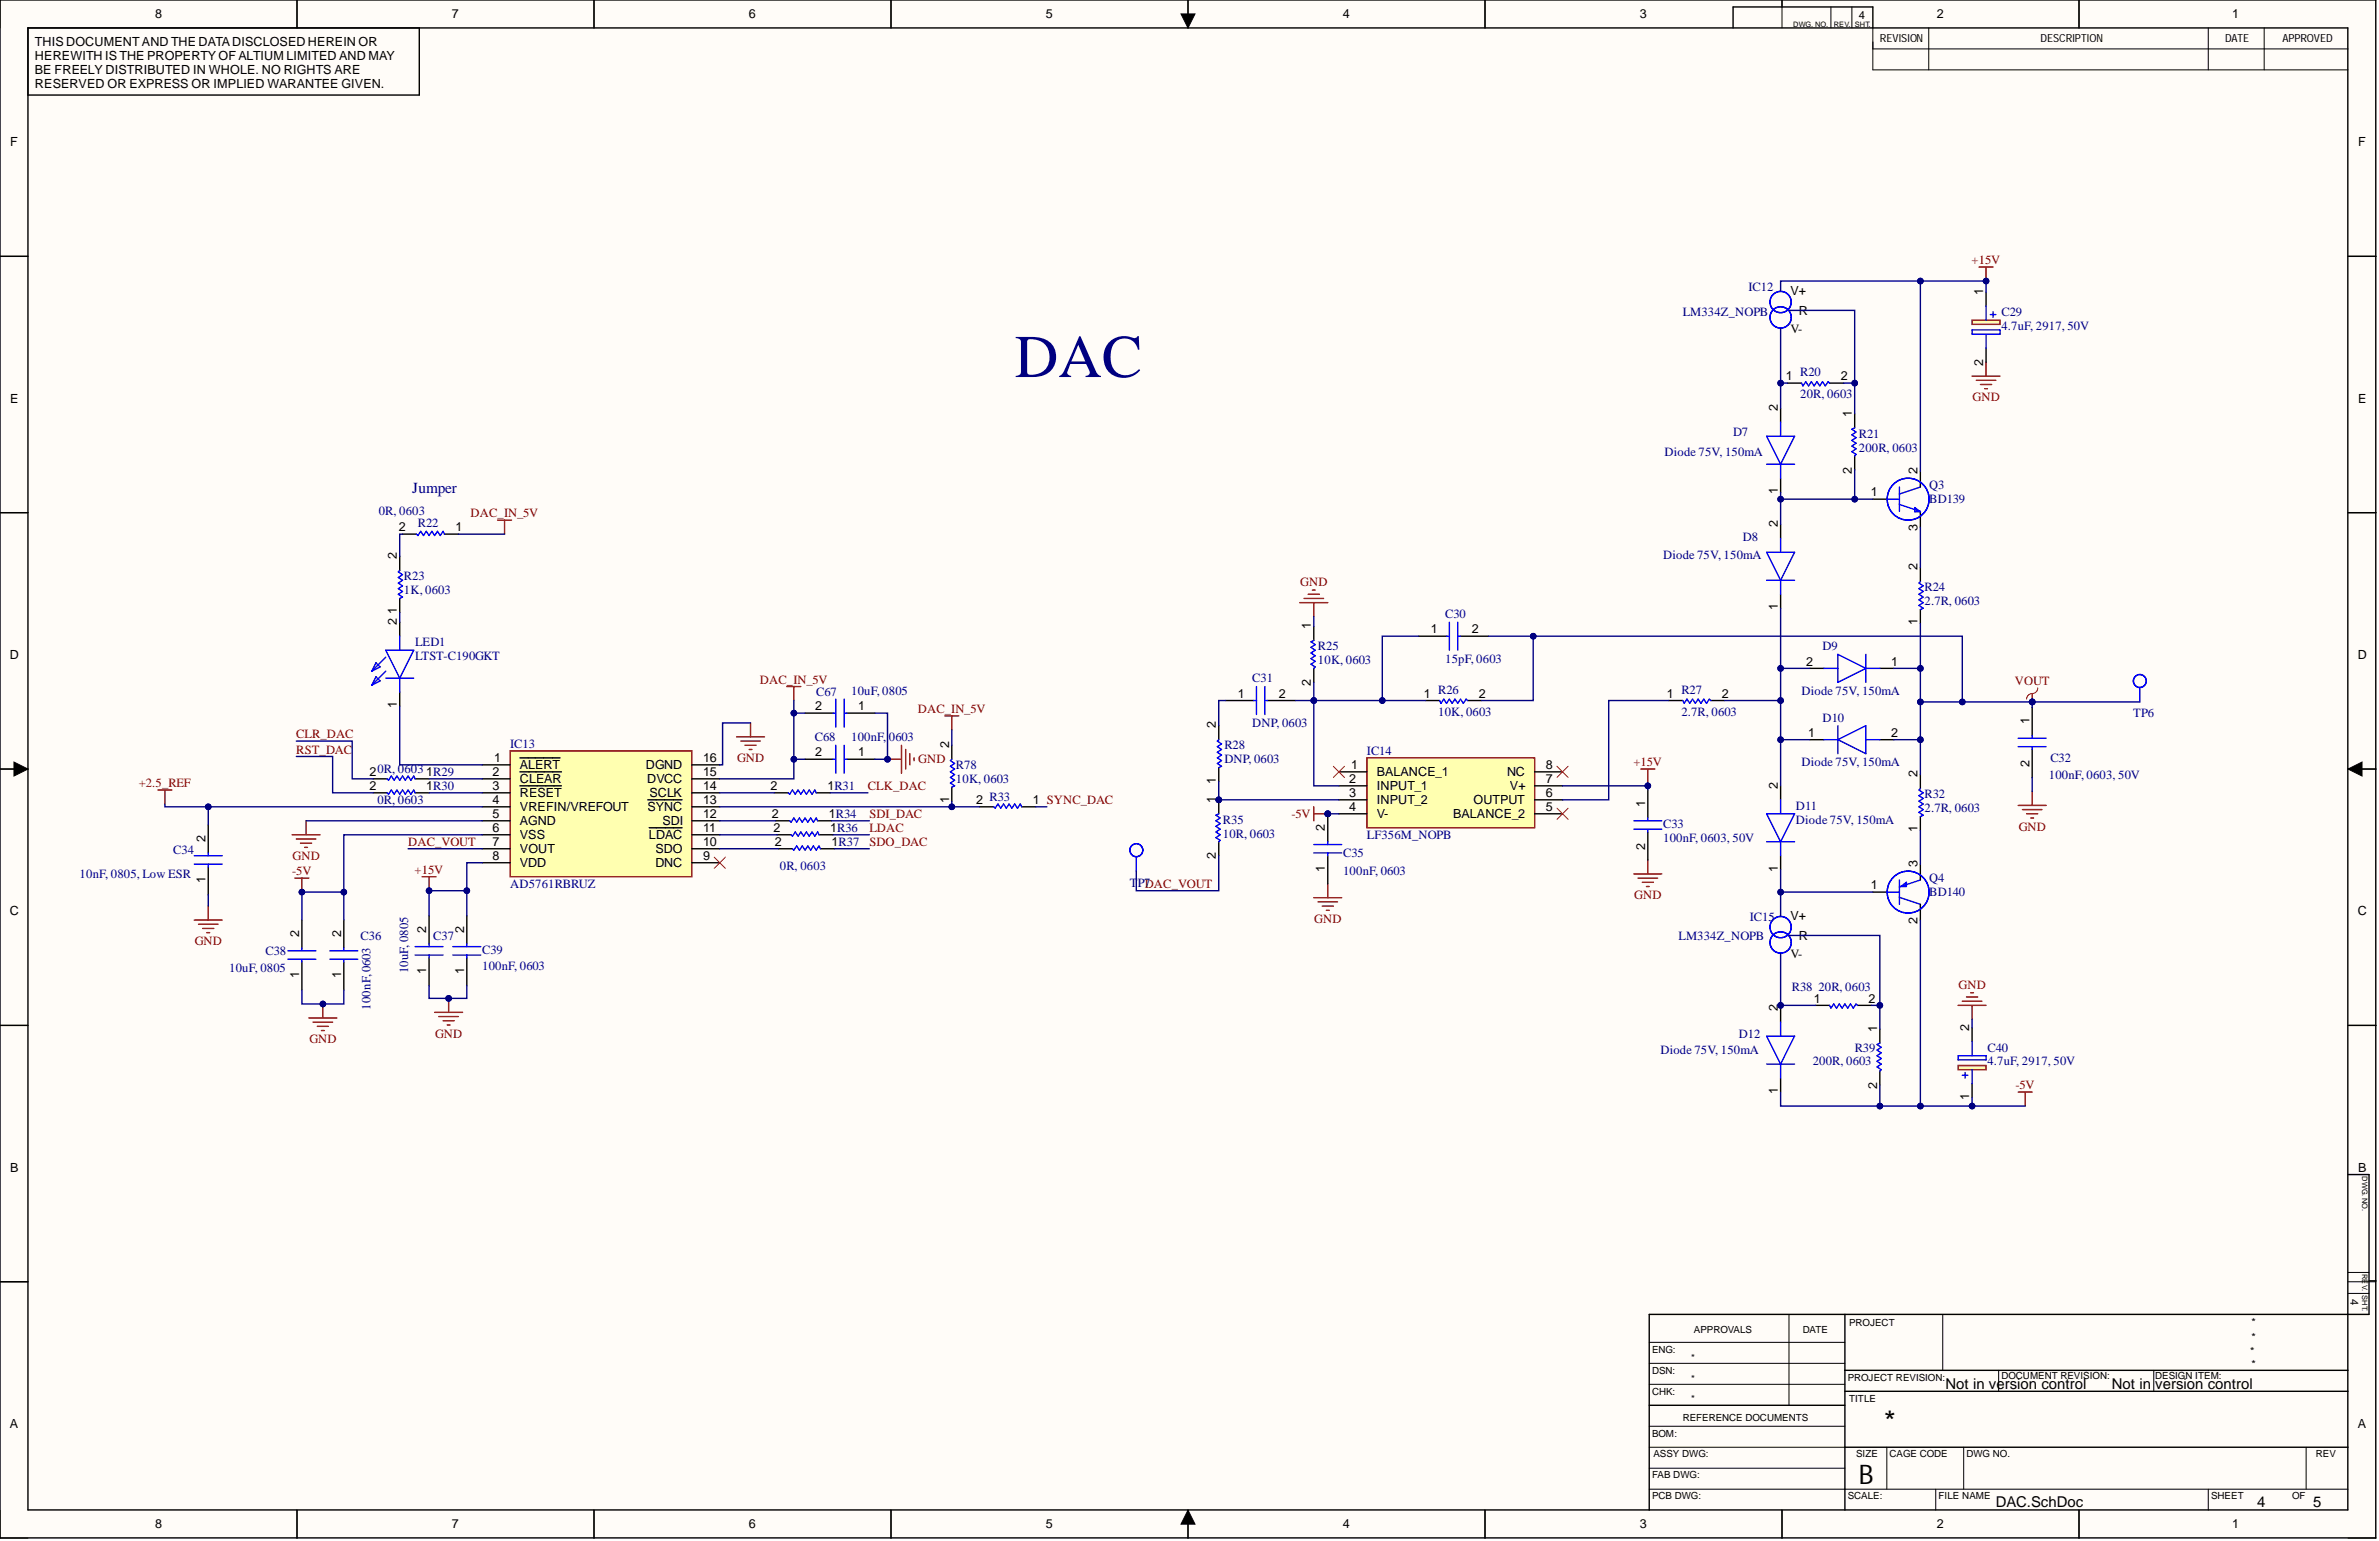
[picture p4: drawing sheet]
<svg xmlns="http://www.w3.org/2000/svg" width="431mm" height="279mm" viewBox="0 0 431 279" stroke-linecap="round" stroke-linejoin="round" font-family="sans-serif">
<defs><g id="words">
<text font-size="11" fill="#000080" x="184" y="68.4">DAC</text>
<text font-size="5.4" x="341.7" y="259.7">*</text>
<text font-size="4.9" x="337.1" y="269">B</text>
<text font-size="2.8" fill="#000080" x="74.8" y="89.4">Jumper</text>
<g font-size="2.7">
<text x="352.8" y="251.9">Not in version control</text>
<text x="383" y="251.9">Not in version control</text>
<text x="362" y="273.2">DAC.SchDoc</text>
<text x="409.4" y="273.2">4</text>
<text x="419.5" y="273.2">5</text>
</g>
<g font-size="2.3">
<text x="28.1" y="3.3">8</text>
<text x="82" y="3.3">7</text>
<text x="135.8" y="3.3">6</text>
<text x="189.7" y="3.3">5</text>
<text x="243.5" y="3.3">4</text>
<text x="297.4" y="3.3">3</text>
<text x="351.2" y="3.3">2</text>
<text x="404.8" y="3.3">1</text>
<text x="6.3" y="8.4">THIS DOCUMENTAND THE DATADISCLOSED HEREIN OR</text>
<text x="6.3" y="10.9">HEREWITH IS THE PROPERTY OF ALTIUM LIMITED AND MAY</text>
<text x="6.3" y="13.4">BE FREELY DISTRIBUTED IN WHOLE. NO RIGHTS ARE</text>
<text x="6.3" y="16">RESERVED OR EXPRESS OR IMPLIED WARANTEE GIVEN.</text>
<text x="1.9" y="26.5">F</text>
<text x="427.7" y="26.5">F</text>
<text x="324.7" y="53.5">V+</text>
<text x="359.7" y="53.5" transform="rotate(-90 359.7 53.5)">1</text>
<text x="326.2" y="57">R</text>
<text x="324.7" y="60.3">V-</text>
<text x="323.9" y="69">1</text>
<text x="333.8" y="69">2</text>
<text x="359.7" y="66.3" transform="rotate(-90 359.7 66.3)">2</text>
<text x="1.9" y="73">E</text>
<text x="322.4" y="74.5" transform="rotate(-90 322.4 74.5)">2</text>
<text x="335.9" y="75.5" transform="rotate(-90 335.9 75.5)">1</text>
<text x="427.7" y="73">E</text>
<text x="322.4" y="89.6" transform="rotate(-90 322.4 89.6)">1</text>
<text x="335.9" y="85.9" transform="rotate(-90 335.9 85.9)">2</text>
<text x="339.3" y="90">1</text>
<text x="347.8" y="85.9" transform="rotate(-90 347.8 85.9)">2</text>
<text x="322.4" y="95.6" transform="rotate(-90 322.4 95.6)">2</text>
<text x="72" y="101.4" transform="rotate(-90 72 101.4)">2</text>
<text x="72.3" y="96.3">2</text>
<text x="82.6" y="96.3">1</text>
<text x="347.8" y="96.3" transform="rotate(-90 347.8 96.3)">3</text>
<text x="347.8" y="103.4" transform="rotate(-90 347.8 103.4)">2</text>
<text x="72" y="113.3" transform="rotate(-90 72 113.3)">2</text>
<text x="72" y="111.4" transform="rotate(-90 72 111.4)">1</text>
<text x="322.4" y="110.6" transform="rotate(-90 322.4 110.6)">1</text>
<text x="347.8" y="113.4" transform="rotate(-90 347.8 113.4)">1</text>
<text x="1.8" y="119.5">D</text>
<text x="237.8" y="114.1" transform="rotate(-90 237.8 114.1)">1</text>
<text x="259.5" y="114.8">1</text>
<text x="266.9" y="114.8">2</text>
<text x="427.6" y="119.5">D</text>
<text x="237.8" y="124.4" transform="rotate(-90 237.8 124.4)">2</text>
<text x="327.6" y="120.7">2</text>
<text x="342.9" y="120.7">1</text>
<text x="72" y="128.4" transform="rotate(-90 72 128.4)">1</text>
<text x="147.9" y="128.8">2</text>
<text x="155.6" y="128.8">1</text>
<text x="224.5" y="126.5">1</text>
<text x="231.9" y="126.5">2</text>
<text x="258.2" y="126.5">1</text>
<text x="268.2" y="126.5">2</text>
<text x="302.3" y="126.5">1</text>
<text x="312.3" y="126.5">2</text>
<text x="368" y="131.3" transform="rotate(-90 368 131.3)">1</text>
<text x="147.9" y="137.2">2</text>
<text x="155.6" y="137.2">1</text>
<text x="172.1" y="135.6" transform="rotate(-90 172.1 135.6)">2</text>
<text x="220.5" y="132.1" transform="rotate(-90 220.5 132.1)">2</text>
<text x="327.9" y="133.6">1</text>
<text x="342.9" y="133.6">2</text>
<text x="67" y="140.7">20R, 0603</text>
<text x="67" y="143.2">2</text>
<text x="77.3" y="140.7">1R29</text>
<text x="77.3" y="143.2">1R30</text>
<text x="89.3" y="140.7">2</text>
<text x="89.3" y="143.2">3</text>
<text x="89.6" y="138.2">1</text>
<text x="94.3" y="139.4">ALERT</text>
<text x="94.3" y="142">CLEAR</text>
<text x="117.1" y="139.4">DGND</text>
<text x="117.4" y="142">DVCC</text>
<text x="127.5" y="138.2">16</text>
<text x="127.5" y="140.7">15</text>
<text x="127.5" y="143.2">14</text>
<text x="139.7" y="143.2">2</text>
<text x="150.1" y="143.2">1R31</text>
<text x="220.5" y="142.1" transform="rotate(-90 220.5 142.1)">1</text>
<text x="244.7" y="142">2</text>
<text x="245" y="139.4">1</text>
<text x="249.7" y="140.7">BALANCE_1</text>
<text x="249.7" y="143.2">INPUT_1</text>
<text x="273.3" y="140.7">NC</text>
<text x="273.8" y="143.2">V+</text>
<text x="280.3" y="139.4">8</text>
<text x="280.3" y="142">7</text>
<text x="322.4" y="143" transform="rotate(-90 322.4 143)">2</text>
<text x="347.8" y="141" transform="rotate(-90 347.8 141)">2</text>
<text x="368" y="139.1" transform="rotate(-90 368 139.1)">2</text>
<text x="89.3" y="145.8">4</text>
<text x="89.3" y="148.3">5</text>
<text x="94.3" y="144.5">RESET</text>
<text x="94.3" y="147">VREFIN/VREFOUT</text>
<text x="94.3" y="149.6">AGND</text>
<text x="117.4" y="147">SYNC</text>
<text x="117.8" y="144.5">SCLK</text>
<text x="120.1" y="149.6">SDI</text>
<text x="127.5" y="145.8">13</text>
<text x="127.5" y="148.3">12</text>
<text x="140" y="148.3">2</text>
<text x="150.3" y="148.3">1R34</text>
<text x="172.1" y="145.6" transform="rotate(-90 172.1 145.6)">1</text>
<text x="177" y="145.8">2 R33</text>
<text x="187.3" y="145.8">1 SYNC_DAC</text>
<text x="220.5" y="145.5" transform="rotate(-90 220.5 145.5)">1</text>
<text x="244.7" y="144.5">3</text>
<text x="244.7" y="147">4</text>
<text x="249.7" y="145.8">INPUT_2</text>
<text x="249.7" y="148.3">V-</text>
<text x="263.5" y="148.3">BALANCE_2</text>
<text x="267.2" y="145.8">OUTPUT</text>
<text x="280.3" y="144.5">6</text>
<text x="280.3" y="147">5</text>
<text x="298.3" y="146.3" transform="rotate(-90 298.3 146.3)">1</text>
<text x="37.3" y="152.6" transform="rotate(-90 37.3 152.6)">2</text>
<text x="89.3" y="150.8">6</text>
<text x="89.3" y="153.4">7</text>
<text x="89.3" y="155.9">8</text>
<text x="94.3" y="152.1">VSS</text>
<text x="94.3" y="154.6">VOUT</text>
<text x="117.7" y="152.1">LDAC</text>
<text x="118.9" y="154.6">SDO</text>
<text x="127.5" y="150.8">11</text>
<text x="127.5" y="153.4">10</text>
<text x="127.5" y="155.9">9</text>
<text x="140.3" y="150.8">2</text>
<text x="140.5" y="153.4">2</text>
<text x="150.6" y="150.8">1R36</text>
<text x="150.8" y="153.4">1R37</text>
<text x="220.5" y="155.8" transform="rotate(-90 220.5 155.8)">2</text>
<text x="240.3" y="150.6" transform="rotate(-90 240.3 150.6)">2</text>
<text x="298.3" y="154.1" transform="rotate(-90 298.3 154.1)">2</text>
<text x="347.8" y="150.9" transform="rotate(-90 347.8 150.9)">1</text>
<text x="37.3" y="160.1" transform="rotate(-90 37.3 160.1)">1</text>
<text x="94.3" y="157.2">VDD</text>
<text x="118.9" y="157.2">DNC</text>
<text x="240.3" y="158" transform="rotate(-90 240.3 158)">1</text>
<text x="322.4" y="158" transform="rotate(-90 322.4 158)">1</text>
<text x="339.3" y="161.2">1</text>
<text x="347.8" y="157.2" transform="rotate(-90 347.8 157.2)">3</text>
<text x="1.8" y="166">C</text>
<text x="324.7" y="166.8">V+</text>
<text x="347.8" y="167.5" transform="rotate(-90 347.8 167.5)">2</text>
<text x="427.6" y="166">C</text>
<text x="54.2" y="169.9" transform="rotate(-90 54.2 169.9)">2</text>
<text x="61.8" y="169.9" transform="rotate(-90 61.8 169.9)">2</text>
<text x="77.3" y="169.1" transform="rotate(-90 77.3 169.1)">2</text>
<text x="84.2" y="169.1" transform="rotate(-90 84.2 169.1)">2</text>
<text x="324.7" y="173.7">V-</text>
<text x="326.2" y="170.4">R</text>
<text x="54.2" y="177.3" transform="rotate(-90 54.2 177.3)">1</text>
<text x="61.8" y="177.3" transform="rotate(-90 61.8 177.3)">1</text>
<text x="77.3" y="176.5" transform="rotate(-90 77.3 176.5)">1</text>
<text x="84.2" y="176.5" transform="rotate(-90 84.2 176.5)">1</text>
<text x="322.4" y="183.3" transform="rotate(-90 322.4 183.3)">2</text>
<text x="328.9" y="181.8">1</text>
<text x="338.9" y="181.8">2</text>
<text x="340.4" y="187.1" transform="rotate(-90 340.4 187.1)">1</text>
<text x="357.1" y="186.8" transform="rotate(-90 357.1 186.8)">2</text>
<text x="340.4" y="197.4" transform="rotate(-90 340.4 197.4)">2</text>
<text x="322.4" y="198.3" transform="rotate(-90 322.4 198.3)">1</text>
<text x="357.1" y="199.4" transform="rotate(-90 357.1 199.4)">1</text>
<text x="1.9" y="212.5">B</text>
<text x="427.7" y="212.5">B</text>
<text x="1.8" y="258.9">A</text>
<text x="427.6" y="258.9">A</text>
<text x="28.1" y="277.1">8</text>
<text x="82" y="277.1">7</text>
<text x="135.8" y="277.1">6</text>
<text x="189.7" y="277.1">5</text>
<text x="243.5" y="277.1">4</text>
<text x="297.4" y="277.1">3</text>
<text x="351.2" y="277.1">2</text>
<text x="404.8" y="277.1">1</text>
</g>
<g font-size="2.3" fill="#800000">
<text x="357.6" y="47.9">+15V</text>
<text x="357.7" y="72.8">GND</text>
<text x="85.3" y="93.8">DAC_IN_5V</text>
<text x="235.8" y="106.2">GND</text>
<text x="137.8" y="124">DAC_IN_5V</text>
<text x="365.4" y="124.2">VOUT</text>
<text x="166.4" y="129.3">DAC_IN_5V</text>
<text x="53.7" y="136.6">RST_DAC</text>
<text x="53.7" y="133.9">CLR_DAC</text>
<text x="25.2" y="142.7">+2.5_REF</text>
<text x="133.7" y="138.2">GND</text>
<text x="157.4" y="143.2">CLK_DAC</text>
<text x="166.5" y="138.4">GND</text>
<text x="296.2" y="138.9">+15V</text>
<text x="157.7" y="148.3">SDI_DAC</text>
<text x="234.2" y="148.3">-5V</text>
<text x="53.1" y="155.9">GND</text>
<text x="74" y="153.4">DAC_VOUT</text>
<text x="157.7" y="150.8">LDAC</text>
<text x="157.7" y="153.4">SDO_DAC</text>
<text x="366.1" y="150.6">GND</text>
<text x="53" y="158.7">-5V</text>
<text x="75.2" y="158.5">+15V</text>
<text x="207.6" y="161">DAC_VOUT</text>
<text x="238.3" y="167.3">GND</text>
<text x="296.4" y="163">GND</text>
<text x="35.3" y="171.4">GND</text>
<text x="355.2" y="179.2">GND</text>
<text x="56.1" y="189.1">GND</text>
<text x="78.9" y="188.1">GND</text>
<text x="365.5" y="197.5">-5V</text>
</g>
<g font-size="2.3" fill="#000080">
<text x="317.1" y="52.7">IC12</text>
<text x="305.2" y="57.3">LM334Z_NOPB</text>
<text x="363" y="57.3">C29</text>
<text x="363" y="59.8">4.7uF, 2917, 50V</text>
<text x="326.5" y="68.2">R20</text>
<text x="326.5" y="72.3">20R, 0603</text>
<text x="301.9" y="82.6">Diode 75V, 150mA</text>
<text x="314.3" y="79.1">D7</text>
<text x="337.1" y="79.3">R21</text>
<text x="337.1" y="81.9">200R, 0603</text>
<text x="349.9" y="88.7">Q3</text>
<text x="68.7" y="93.3">0R, 0603</text>
<text x="75.8" y="95.6">R22</text>
<text x="349.9" y="91.3">BD139</text>
<text x="301.6" y="101.4">Diode 75V, 150mA</text>
<text x="316.1" y="98.1">D8</text>
<text x="73.3" y="105.2">R23</text>
<text x="73.3" y="107.7">1K, 0603</text>
<text x="349" y="107.2">R24</text>
<text x="262.1" y="112.1">C30</text>
<text x="349" y="109.8">2.7R, 0603</text>
<text x="75.3" y="117.1">LED1</text>
<text x="75.3" y="119.7">LTST-C190GKT</text>
<text x="239" y="117.9">R25</text>
<text x="330.5" y="117.9">D9</text>
<text x="154.4" y="126">10uF, 0805</text>
<text x="227.1" y="123.7">C31</text>
<text x="239" y="120.4">10K, 0603</text>
<text x="260.8" y="125.7">R26</text>
<text x="262.1" y="120.2">15pF, 0603</text>
<text x="304.9" y="125.7">R27</text>
<text x="326.7" y="126">Diode 75V, 150mA</text>
<text x="148" y="126.3">C67</text>
<text x="227.1" y="131.8">DNP, 0603</text>
<text x="260.8" y="129.8">10K, 0603</text>
<text x="304.9" y="129.8">2.7R, 0603</text>
<text x="330.5" y="130.8">D10</text>
<text x="386.9" y="130.1">TP6</text>
<text x="92.5" y="135.6">IC13</text>
<text x="147.8" y="134.4">C68</text>
<text x="154.4" y="134.4">100nF,</text>
<text x="161.2" y="134.4">0603</text>
<text x="222" y="135.9">R28</text>
<text x="247.9" y="136.9">IC14</text>
<text x="173.4" y="139.4">R78</text>
<text x="173.4" y="142">10K, 0603</text>
<text x="222" y="138.4">DNP, 0603</text>
<text x="326.7" y="138.9">Diode 75V, 150mA</text>
<text x="371.6" y="141.2">100nF, 0603, 50V</text>
<text x="371.8" y="138.2">C32</text>
<text x="68.4" y="145.8">0R, 0603</text>
<text x="221.8" y="149.3">R35</text>
<text x="325.7" y="146.8">D11</text>
<text x="325.7" y="149.3">Diode 75V, 150mA</text>
<text x="349" y="144.8">R32</text>
<text x="349" y="147.3">2.7R, 0603</text>
<text x="31.4" y="154.9">C34</text>
<text x="221.8" y="151.9">10R, 0603</text>
<text x="243.6" y="155.4">C35</text>
<text x="247.9" y="152.1">LF356M_NOPB</text>
<text x="301.6" y="150.1">C33</text>
<text x="301.6" y="152.6">100nF, 0603, 50V</text>
<text x="14.4" y="159.2">10nF, 0805, Low ESR</text>
<text x="92.5" y="161">AD5761RBRUZ</text>
<text x="141.4" y="157.7">0R, 0603</text>
<text x="204.9" y="160.7">T</text>
<text x="206.3" y="160.7">P7</text>
<text x="243.6" y="158.7">100nF, 0603</text>
<text x="349.9" y="160">Q4</text>
<text x="317.3" y="167.1">IC15</text>
<text x="349.9" y="162.5">BD140</text>
<text x="48.2" y="173.2">C38</text>
<text x="65.4" y="170.4">C36</text>
<text x="78.6" y="170.4">C37</text>
<text x="87.4" y="172.9">C39</text>
<text x="304.4" y="170.4">LM334Z_NOPB</text>
<text x="41.6" y="176.2">10uF, 0805</text>
<text x="74" y="176.5" transform="rotate(-90 74 176.5)">10uF,0805</text>
<text x="87.4" y="175.9">100nF, 0603</text>
<text x="325" y="179.7">R38</text>
<text x="329.8" y="179.7">20R, 0603</text>
<text x="67.2" y="183" transform="rotate(-90 67.2 183)">100nF,0603</text>
<text x="301.1" y="191.2">Diode 75V, 150mA</text>
<text x="315.3" y="188.1">D12</text>
<text x="336.4" y="190.7">R39</text>
<text x="360.4" y="190.7">C40</text>
<text x="328.8" y="193.2">200R, 0603</text>
<text x="360.4" y="193.2">4.7uF, 2917, 50V</text>
</g>
<g font-size="2">
<text x="337.1" y="3.4">4</text>
<text x="340.9" y="7.7">REVISION</text>
<text x="370.1" y="7.7">DESCRIPTION</text>
<text x="403.5" y="7.7">DATE</text>
<text x="413.9" y="7.7">APPROVED</text>
<text x="426.3" y="235.5" transform="rotate(90 426.3 235.5)">4</text>
<text x="408.1" y="245.8">*</text>
<text x="408.3" y="240.4">*</text>
<text x="408.3" y="243">*</text>
<text x="408.3" y="248">*</text>
</g>
<g font-size="1.8">
<text x="299.6" y="245.2">ENG:</text>
<text x="307.2" y="241.7">APPROVALS</text>
<text x="327" y="241.7">DATE</text>
<text x="335.3" y="240.4">PROJECT</text>
<text x="299.6" y="249">DSN:</text>
<text x="306.7" y="246.8">*</text>
<text x="306.7" y="250.6">*</text>
<text x="335.1" y="250.3">PROJECT REVISION:</text>
<text x="363" y="250.1">DOCUMENT REVISION:</text>
<text x="390.9" y="250.1">DESIGN ITEM:</text>
<text x="299.6" y="252.9">CHK:</text>
<text x="305.2" y="257.7">REFERENCE DOCUMENTS</text>
<text x="306.7" y="254.1">*</text>
<text x="335.3" y="254.1">TITLE</text>
<text x="299.6" y="260.5">BOM:</text>
<text x="299.6" y="268.1">FAB DWG:</text>
<text x="299.9" y="264.3">ASSY DWG:</text>
<text x="336.6" y="264.3">SIZE</text>
<text x="342.7" y="264.3">CAGE CODE</text>
<text x="356.6" y="264.3">DWG NO.</text>
<text x="420" y="264.3">REV</text>
<text x="299.6" y="271.9">PCB DWG:</text>
<text x="335.1" y="271.9">SCALE:</text>
<text x="351.6" y="271.9">FILE NAME</text>
<text x="401" y="271.9">SHEET</text>
<text x="415.7" y="271.9">OF</text>
</g>
<g font-size="1.4">
<text x="325.2" y="4.8">DWG. NO.</text>
<text x="332.6" y="4.8">REV.</text>
<text x="336.4" y="4.8">SHT.</text>
</g>
<g font-size="1.3">
<text x="428.4" y="213.2" transform="rotate(90 428.4 213.2)">DWG. NO.</text>
<text x="428.4" y="231" transform="rotate(90 428.4 231)">REV.</text>
<text x="428.4" y="234.8" transform="rotate(90 428.4 234.8)">SHT.</text>
</g>
</g></defs>
<g fill="#fffcf8">
<path d="M0 0h430.9v278.9h-430.9z" fill-rule="evenodd"/>
<path d="M5.1 5.1h420.7v268.7h-420.7z" fill-rule="evenodd"/>
</g>
<g fill="none" stroke="#000" stroke-width=".18">
<path d="M0 0v5.1M53.9 0v5.1M107.7 0v5.1M161.6 0v5.1M215.5 0v5.1M269.3 0v5.1M323.2 0v5.1M377 0v5.1M214.2 2.5h2.5l-1.2 2.6zM332 1.3v3.8M335.9 1.3v3.8M339.7 5.1v7.6h86.1"/>
<path d="M339.7 8.9h86.1M349.8 5.1v7.6M400.5 5.1v7.6M410.6 5.1v7.6M0 46.5h5.1M425.8 46.5h5.1M0 93h5.1M425.8 93h5.1M0 139.4h5.1M2.5 138.2l2.6 1.2-2.6 1.3zM425.8 139.4l2.6-1.2v2.5zM425.8 139.4h5.1"/>
<path d="M0 185.9h5.1M425.8 185.9h5.1M0 232.4h5.1M324.4 238.3v16.5M352.3 238.3v10.2M425.8 232.4h5.1M425.8 234.5h3.8M425.8 230.7h3.8M299.1 247.2h35.5M299.1 243.4h35.5M299.1 251h35.5M299.1 258.6h35.5"/>
<path d="M362.5 248.5v3.8M390.6 248.5v3.8M0 273.8v5.1h5.1M53.9 273.8v5.1M107.7 273.8v5.1M161.6 273.8v5.1M215.5 273.8l1.2 2.5h-2.5zM215.5 273.8v5.1M269.3 273.8v5.1M299.1 270h126.7M299.1 262.4h35.5M299.1 266.2h35.5"/>
<path d="M323.2 273.8v5.1M342.2 262.4v7.6M351.1 270v3.8M356.1 262.4v7.6M377 273.8v5.1M400.5 270v3.8M418.2 262.4v7.6M425.8 278.9h5.1"/>
</g>
<g fill="none" stroke="#000" stroke-width=".25">
<path d="M0 0h430.9v278.8h-430.9zM53.9 0v5.1M107.7 0v5.1M161.6 0v5.1M215.5 0v5.1M269.3 0v5.1M323.2 0v1.3M377 0v5.1M5.1 5.1h420.7v268.7h-420.7zM76 5.1v12.1h-70.9M314.3 5.1v-3.8h25.4v3.8M0 46.5h5.1"/>
<path d="M425.8 46.5h5.1M0 93h5.1M425.8 93h5.1M0 139.4h5.1M425.8 139.4h5.1M0 185.9h5.1M425.8 185.9h5.1M425.8 213h3.8v25.3h-130.5v35.5M0 232.4h5.1M334.6 238.3v35.5M429.6 232.2h1.3M299.1 254.8h35.5"/>
<path d="M334.6 248.5h91.2M334.6 252.3h91.2M53.9 273.8v5.1M107.7 273.8v5.1M161.6 273.8v5.1M215.5 273.8v5.1M269.3 273.8v5.1M323.2 273.8v5.1M334.6 262.4h91.2M377 273.8v5.1"/>
</g>
<path d="M214.2 2.5h2.5l-1.2 2.6zM2.5 138.2l2.6 1.2-2.6 1.3zM425.8 139.4l2.6-1.2v2.5zM215.5 273.8l1.2 2.5h-2.5z" fill="#000"/>
<path d="M92.5 136.1h33v22.9h-33z" fill-rule="evenodd" fill="#ffffb0"/>
<path d="M92.5 136.1h33v22.9h-33zM56 184.6h5.1M56.8 185.3h3.5M57.5 186.1h2.1M58.3 186.8h.5M58.6 182v2.6" fill="none" stroke="#800000" stroke-width=".25"/>
<g fill="none" stroke="#000" stroke-width=".25">
<path d="M87.4 138.7h5.1M94.3 137.4h7.3M94.3 139.9h7.5M125.5 138.7h5M87.4 141.2h5.1M87.4 143.7h5.1M87.4 146.3h5.1M87.4 148.8h5.1M87.4 151.4h5.1M87.4 153.9h5.1M87.4 156.4h5.1M94.3 142.5h7.5"/>
<path d="M117.5 145h6.2M117.7 150.1h6M125.5 141.2h5M125.5 143.7h5M125.5 146.3h5M125.5 148.8h5M125.5 151.4h5M125.5 153.9h5M125.5 156.4h5"/>
</g>
<circle cx="58.6" cy="182" r=".51" fill="#000080"/>
<circle cx="58.6" cy="182" r=".51" fill="none" stroke="#000080" stroke-width=".18"/>
<path d="M78.8 183.6h5.1M79.6 184.3h3.5M80.4 185.1h2M81.1 185.8h.5M81.4 181v2.6" fill="none" stroke="#800000" stroke-width=".25"/>
<circle cx="81.4" cy="181" r=".51" fill="#000080"/>
<circle cx="81.4" cy="181" r=".51" fill="none" stroke="#000080" stroke-width=".18"/>
<g fill="none" stroke="#800000" stroke-width=".25">
<path d="M133.6 133.6h5M134.3 134.4h3.6M135.1 135.1h2M135.9 135.9h.5M136.1 131.1v2.5M28.6 143.2h2.6M29.9 143.2v2.6M53 151.4h5M53.7 152.1h3.6M54.5 152.9h2M55.3 153.6h.5M55.5 148.8v2.6"/>
<path d="M76.5 159h2.6M77.8 159v2.5"/>
</g>
<circle cx="77.8" cy="161.5" r=".51" fill="#000080"/>
<circle cx="77.8" cy="161.5" r=".51" fill="none" stroke="#000080" stroke-width=".18"/>
<path d="M53.5 159.2h2.5M54.8 159.2v2.5" fill="none" stroke="#800000" stroke-width=".25"/>
<circle cx="54.8" cy="161.7" r=".51" fill="#000080"/>
<circle cx="54.8" cy="161.7" r=".51" fill="none" stroke="#000080" stroke-width=".18"/>
<g fill="none" stroke="#000" stroke-width=".25">
<path d="M73 96.8h2.5M80.6 96.8h2.5M72.5 112.8v2.6M72.5 125.5v2.5M37.8 149.6v5M37.8 157.2v5.1M67.7 141.2h2.5M67.7 143.7h2.5M75.3 141.2h2.5M75.3 143.7h2.5M140.4 143.7h2.6M140.7 148.8h2.5"/>
<path d="M140.9 151.4h2.6M141.2 153.9h2.5M148 143.7h2.6M148.3 148.8h2.5M148.5 151.4h2.6M148.8 153.9h2.5M54.8 166.8v5.1M54.8 174.4v5.1M62.4 166.8v5.1M62.4 174.4v5.1M77.8 166.1v5M77.8 173.7v5"/>
<path d="M84.7 166.1v5M84.7 173.7v5"/>
</g>
<g fill="none" stroke="#00f" stroke-width=".25">
<path d="M75.5 96.8l.3 .3 .5-.8 .5 .8 .5-.8 .5 .8 .5-.8 .5 .8 .5-.8 .5 .8 .6-.8 .2 .5M70 117.9h5l-2.5 5.1zM70 119.2l-2.6 2.5M72.5 115.4v2.5M68.2 122.7l.7 .8-1.5 .7zM68.2 120.2l.7 .7-1.5 .8zM70 123h5M70 121.7l-2.6 2.5M72.5 123v2.5M35.2 156.7h5.1M35.2 155.2h5.1M37.8 154.6v.6"/>
<path d="M37.8 156.7v.5M70.2 141.2l.3 .3 .5-.8 .5 .8 .5-.8 .5 .8 .5-.8 .5 .8 .5-.8 .5 .8 .5-.8 .3 .5M70.2 143.7l.3 .3 .5-.8 .5 .8 .5-.8 .5 .8 .5-.8 .5 .8 .5-.8 .5 .8 .5-.8 .3 .5M143 143.7l.2 .3 .5-.8 .5 .8 .5-.8 .5 .8 .5-.8 .6 .8 .5-.8 .5 .8 .5-.8 .2 .5M143.2 148.8l.3 .3 .5-.8 .5 .8 .5-.8 .5 .8 .5-.8 .5 .8 .5-.8 .5 .8 .5-.8 .3 .5M143.5 151.4l.2 .2 .5-.8 .5 .8 .5-.8 .5 .8 .6-.8 .5 .8 .5-.8 .5 .8 .5-.8 .2 .6M143.7 153.9l.3 .2 .5-.7 .5 .7 .5-.7 .5 .7 .5-.7 .5 .7 .5-.7 .5 .7 .5-.7 .3 .5M52.2 173.9h5.1M52.2 172.4h5.1M54.8 171.9v.5M54.8 173.9v.5M59.8 173.9h5.1"/>
<path d="M59.8 172.4h5.1M62.4 171.9v.5M62.4 173.9v.5M75.3 173.2h5.1M75.3 171.6h5.1M77.8 171.1v.5M77.8 173.2v.5M82.1 173.2h5.1M82.1 171.6h5.1M84.7 171.1v.5M84.7 173.2v.5"/>
</g>
<path d="M90.2 94.3h2.6M91.5 94.3v2.5M142.7 124.5h2.5M144 124.5v2.5M35.2 166.8h5.1M36 167.6h3.5M36.8 168.3h2M37.5 169.1h.5M37.8 164.3v2.5" fill="none" stroke="#800000" stroke-width=".25"/>
<path d="M129.5 155.4l2.1 2M131.6 155.4l-2.1 2" fill="none" stroke="#f00" stroke-width=".18"/>
<path d="M247.9 137.4h30.4v12.7h-30.4z" fill-rule="evenodd" fill="#ffffb0"/>
<g fill="none" stroke="#800000" stroke-width=".25">
<path d="M247.9 137.4h30.4v12.7h-30.4zM238.3 146.3v2.5M238.3 147.6h2.5M296.3 158.5h5.1M297.1 159.2h3.5M297.8 160h2.1M298.8 155.9v2.6M238.3 162.8h5M239 163.5h3.6M239.8 164.3h2M240.5 165h.6M240.8 160.2v2.6"/>
<path d="M298.6 160.7h.5"/>
</g>
<path d="M242.8 139.9h5.1M278.3 139.9h5.1M328.2 121.2h2.6M340.9 121.2h2.6M242.8 142.5h5.1M242.8 145h5.1M242.8 147.6h5.1M278.3 142.5h5.1M278.3 145h5.1M278.3 147.6h5.1" fill="none" stroke="#000" stroke-width=".25"/>
<path d="M333.3 118.6l5.1 2.6-5.1 2.5zM338.4 118.6v5.1M330.8 121.2h2.5M338.4 121.2h2.5" fill="none" stroke="#00f" stroke-width=".25"/>
<circle cx="240.8" cy="147.6" r=".51" fill="#000080"/>
<circle cx="240.8" cy="147.6" r=".51" fill="none" stroke="#000080" stroke-width=".18"/>
<path d="M297.6 139.4h2.5M298.8 139.4v2.6" fill="none" stroke="#800000" stroke-width=".25"/>
<path d="M241.8 138.9l2 2.1M243.8 138.9l-2 2.1M282.4 138.9l2 2.1M284.4 138.9l-2 2.1M282.4 146.5l2 2.1M284.4 146.5l-2 2.1" fill="none" stroke="#f00" stroke-width=".18"/>
<path d="M221 131.6v2.5M221 139.2v2.5" fill="none" stroke="#000" stroke-width=".25"/>
<path d="M221 134.1l-.2 .3 .7 .5-.7 .5 .7 .5-.7 .5 .7 .5-.7 .5 .7 .5-.7 .5 .7 .5-.5 .3" fill="none" stroke="#00f" stroke-width=".25"/>
<circle cx="221" cy="145" r=".51" fill="#000080"/>
<circle cx="221" cy="145" r=".51" fill="none" stroke="#000080" stroke-width=".18"/>
<path d="M221 145v2.6" fill="none" stroke="#000" stroke-width=".25"/>
<circle cx="221" cy="145" r=".51" fill="#000080"/>
<circle cx="221" cy="145" r=".51" fill="none" stroke="#000080" stroke-width=".18"/>
<g fill="none" stroke="#000" stroke-width=".25">
<path d="M322.9 74v2.6M324.2 69.5h2.5M331.8 69.5h2.5M336.4 75v2.6M322.9 86.7v2.5M322.9 95.1v2.5M336.4 82.6v2.6M257.3 115.4h5M264.9 115.4h5M322.9 107.7v2.6M222.3 127h5.1M229.9 127h5.1"/>
<path d="M302.6 127h2.6M310.3 127h2.5M328.2 134.1h2.6M340.9 134.1h2.6M221 152.6v2.6M322.9 142.5v2.5M322.9 155.2v2.5"/>
</g>
<g fill="none" stroke="#00f" stroke-width=".25">
<path d="M320.4 79.1h5.1l-2.6 5.1zM322.9 76.6v2.5M326.7 69.5l.3 .5 .5-.8 .5 .8 .5-.8 .5 .8 .5-.8 .5 .8 .5-.8 .5 .8 .5-.8 .3 .3M336.4 77.6l-.5 .2 .7 .5-.7 .5 .7 .5-.7 .6 .7 .5-.7 .5 .7 .5-.7 .5 .7 .5-.2 .2M320.4 84.2h5.1M322.9 84.2v2.5M322.9 97.6v2.5M262.3 115.4h.6M262.9 112.8v5.1M264.4 112.8v5.1M264.4 115.4h.5M320.4 100.1h5.1l-2.6 5.1z"/>
<path d="M320.4 105.2h5.1M322.9 105.2v2.5M227.4 127h.5M227.9 124.5v5M229.4 124.5v5M229.4 127h.5M305.2 127l.2 .5 .5-.7 .5 .7 .6-.7 .5 .7 .5-.7 .5 .7 .5-.7 .5 .7 .5-.7 .3 .2M330.8 134.1h2.5M333.3 134.1l5.1-2.5v5zM333.3 131.6v5M338.4 134.1h2.5M221 147.6l-.5 .2 .8 .5-.8 .5 .8 .5-.8 .5 .8 .5-.8 .5 .8 .6-.8 .5 .8 .5-.3 .2"/>
<path d="M320.4 147.6h5.1l-2.6 5zM320.4 152.6h5.1M322.9 145v2.6M322.9 152.6v2.6"/>
</g>
<g fill="none" stroke="#800000" stroke-width=".25">
<path d="M358.9 48.4h2.6M360.2 48.4v2.6M357.7 68.2h5M358.4 69h3.6M359.2 69.7h2M359.9 70.5h.5M360.2 65.7v2.5M235.7 109.3h5.1M236.5 108.5h3.5M237.3 107.7h2M238 107h.5M238.3 109.3v2.5"/>
<path d="M366 146h5.1M366.8 146.8h3.5M367.5 147.6h2.1M368.3 148.3h.5M368.5 143.5v2.5"/>
</g>
<circle cx="360.2" cy="51" r=".51" fill="#000080"/>
<circle cx="360.2" cy="51" r=".51" fill="none" stroke="#000080" stroke-width=".18"/>
<g fill="none" stroke="#00f" stroke-width=".25">
<path d="M320.4 187.9h5.1l-2.6 5zM320.4 192.9h5.1M322.9 185.3v2.6M322.9 192.9v2.6"/>
<circle cx="322.9" cy="57.6" r="1.93"/>
<circle cx="322.9" cy="54.8" r="1.93"/>
<circle cx="322.9" cy="170.9" r="1.93"/>
<circle cx="322.9" cy="168.1" r="1.93"/>
</g>
<path d="M322.9 182.8v2.5M322.9 195.5v2.5" fill="none" stroke="#000" stroke-width=".25"/>
<path d="M368.5 125.7v1.6M355.1 182.3h5.1M355.9 181.5h3.5M356.6 180.8h2.1M357.4 180h.5M357.7 182.3v2.5M366 198h2.5M367.3 198v2.5" fill="none" stroke="#800000" stroke-width=".25"/>
<path d="M369.6 124.7a1 1 0 0 1-1.1 1 1.03 1.03 0 0 0-1 1.1" fill="none" stroke="#800000" stroke-width=".18"/>
<circle cx="368.6" cy="127.3" r=".51" fill="#000080"/>
<circle cx="368.6" cy="127.3" r=".51" fill="none" stroke="#000080" stroke-width=".18"/>
<path d="M339.7 90.5h2.5M348.3 85.4v2.9M348.3 92.7v2.9M238.3 113.6v2.5M238.3 121.2v2.5M258.5 127h2.6M266.1 127h2.6M348.3 156.7v2.9M339.7 161.7h2.5M348.3 164v2.8" fill="none" stroke="#000" stroke-width=".25"/>
<g fill="none" stroke="#00f" stroke-width=".25">
<path d="M342.2 90.5h2.3M344.5 88.3v4.4M344.5 91.5l3.8 1.2M347.3 92l1 .8h-1zM348.3 88.3l-3.8 1.3M238.3 116.1l-.5 .3 .7 .5-.7 .5 .7 .5-.7 .5 .7 .5-.7 .5 .7 .5-.7 .5 .7 .5-.2 .3M261.1 127l.2 .5 .5-.7 .5 .7 .6-.7 .5 .7 .5-.7 .5 .7 .5-.7 .5 .7 .5-.7 .2 .2M344.5 159.6v4.4M348.3 159.6l-3.8 1.2M342.2 161.7h2.3M344.5 162.7l3.8 1.3M344.7 160.7l1-.7v.7z"/>
<circle cx="346.1" cy="90.5" r="3.8"/>
<circle cx="346.1" cy="161.8" r="3.8"/>
<circle cx="346.1" cy="161.7" r="3.8"/>
</g>
<circle cx="240.8" cy="147.6" r=".51" fill="#000080"/>
<circle cx="240.8" cy="147.6" r=".51" fill="none" stroke="#000080" stroke-width=".18"/>
<path d="M240.8 147.6v5M240.8 155.2v5" fill="none" stroke="#000" stroke-width=".25"/>
<circle cx="240.8" cy="147.6" r=".51" fill="#000080"/>
<circle cx="240.8" cy="147.6" r=".51" fill="none" stroke="#000080" stroke-width=".18"/>
<path d="M366 133.9h5.1M366 135.4h5.1M368.5 133.4v.5M368.5 135.4v.5M238.3 154.6h5M238.3 153.1h5M240.8 152.6v.5M240.8 154.6v.6M296.3 148.8h5.1M296.3 150.3h5.1M298.8 148.3v.5M298.8 150.3v.5" fill="none" stroke="#00f" stroke-width=".25"/>
<path d="M368.5 128.3v5.1M368.5 135.9v5.1M298.8 143.2v5.1M298.8 150.8v5.1" fill="none" stroke="#000" stroke-width=".25"/>
<path d="M355.1 193.2h5.1v.7h-5.1z" fill-rule="evenodd" fill="#ffffb0"/>
<path d="M355.1 193.2h5.1v.7h-5.1z" fill="none" stroke="#800000" stroke-width=".25"/>
<path d="M357.7 186.3v2.6M357.7 196.5v2.5" fill="none" stroke="#000" stroke-width=".25"/>
<path d="M355.1 191.4h5.1v.8h-5.1zM355.9 195h1M356.4 194.5v1M357.7 188.9v2.5M357.7 193.9v2.6" fill="none" stroke="#00f" stroke-width=".25"/>
<path d="M357.7 58.1h5v.7h-5z" fill-rule="evenodd" fill="#ffffb0"/>
<path d="M357.7 58.1h5v.7h-5zM161 137.7h2.5M163.5 135.1v5.1M164.3 135.9v3.5M165 136.6v2.1M165.8 137.4v.5M171.3 129.8h2.6M172.6 129.8v2.5" fill="none" stroke="#800000" stroke-width=".25"/>
<g fill="none" stroke="#000" stroke-width=".25">
<path d="M360.2 53v2.5M360.2 63.1v2.6M72.5 100.9v2.5M72.5 108.5v2.5M348.3 102.9v2.6M348.3 110.5v2.6M146 129.3h5.1M146 137.7h5.1M153.6 129.3h5.1M153.6 137.7h5.1M172.6 135.1v2.6M172.6 142.7v2.6"/>
<path d="M348.3 140.5v2.5M348.3 148.1v2.5M329.3 182.3h2.5M336.9 182.3h2.5M340.9 186.6v2.5M340.9 194.2v2.5"/>
</g>
<g fill="none" stroke="#00f" stroke-width=".25">
<path d="M357.7 59.8h5v.8h-5zM360.2 55.5v2.6M360.9 57h1.1M361.5 56.5v1M360.2 60.6v2.5M72.5 103.4l-.3 .3 .8 .5-.8 .5 .8 .5-.8 .5 .8 .5-.8 .5 .8 .5-.8 .5 .8 .6-.5 .2M348.3 105.5l-.3 .2 .8 .5-.8 .5 .8 .5-.8 .5 .8 .6-.8 .5 .8 .5-.8 .5 .8 .5-.5 .2M151.1 129.3h.5M151.1 137.7h.5M151.6 126.8v5M151.6 135.1v5.1M153.1 126.8v5"/>
<path d="M153.1 135.1v5.1M153.1 129.3h.5M153.1 137.7h.5M172.6 137.7l-.2 .2 .7 .5-.7 .5 .7 .5-.7 .5 .7 .6-.7 .5 .7 .5-.7 .5 .7 .5-.5 .2M348.3 143l-.3 .2 .8 .5-.8 .6 .8 .5-.8 .5 .8 .5-.8 .5 .8 .5-.8 .5 .8 .5-.5 .3M331.8 182.3l.2 .5 .6-.8 .5 .8 .5-.8 .5 .8 .5-.8 .5 .8 .5-.8 .5 .8 .5-.8 .3 .3M340.9 189.1l-.5 .3 .8 .5-.8 .5 .8 .5-.8 .5 .8 .5-.8 .5 .8 .5-.8 .5 .8 .5-.3 .3"/>
</g>
<circle cx="161" cy="137.7" r=".51" fill="#000080"/>
<circle cx="161" cy="137.7" r=".51" fill="none" stroke="#000080" stroke-width=".18"/>
<path d="M177.7 146.3h2.5M185.3 146.3h2.5" fill="none" stroke="#000" stroke-width=".25"/>
<g fill="none" stroke="#00f" stroke-width=".25">
<path d="M388.1 124.7v2.6M180.2 146.3l.3 .2 .5-.7 .5 .7 .5-.7 .5 .7 .5-.7 .5 .7 .5-.7 .5 .7 .5-.7 .3 .5M206.1 155.4v2.5"/>
<circle cx="388.1" cy="123.5" r="1.17"/>
<circle cx="206.1" cy="154.1" r="1.18"/>
</g>
<path d="M54.8 179.5v2.5h7.6v-2.5" fill="none" stroke="#000080" stroke-width=".25"/>
<circle cx="58.6" cy="182" r=".51" fill="#000080"/>
<circle cx="58.6" cy="182" r=".51" fill="none" stroke="#000080" stroke-width=".18"/>
<path d="M77.8 178.7v2.3h6.9v-2.3" fill="none" stroke="#000080" stroke-width=".25"/>
<circle cx="81.4" cy="181" r=".51" fill="#000080"/>
<circle cx="81.4" cy="181" r=".51" fill="none" stroke="#000080" stroke-width=".18"/>
<path d="M136.1 131.1h-5.1v7.6h-.5M55.5 148.8h31.9M74 153.9h13.4M84.7 161.5h-6.9v4.6" fill="none" stroke="#000080" stroke-width=".25"/>
<circle cx="77.8" cy="161.5" r=".51" fill="#000080"/>
<circle cx="77.8" cy="161.5" r=".51" fill="none" stroke="#000080" stroke-width=".18"/>
<circle cx="84.7" cy="161.5" r=".51" fill="#000080"/>
<circle cx="84.7" cy="161.5" r=".51" fill="none" stroke="#000080" stroke-width=".18"/>
<path d="M62.4 161.7h-7.6v5.1" fill="none" stroke="#000080" stroke-width=".25"/>
<circle cx="54.8" cy="161.7" r=".51" fill="#000080"/>
<circle cx="54.8" cy="161.7" r=".51" fill="none" stroke="#000080" stroke-width=".18"/>
<circle cx="62.4" cy="161.7" r=".51" fill="#000080"/>
<circle cx="62.4" cy="161.7" r=".51" fill="none" stroke="#000080" stroke-width=".18"/>
<g fill="none" stroke="#000080" stroke-width=".25">
<path d="M73 96.8h-.5v4.1M83.1 96.8h8.4M72.5 111v1.8M53.7 137.2h6.6v6.5h7.4M53.7 134.4h10.2v6.8h3.8M72.5 128v10.7h14.9M37.8 146.3v3.3M77.8 141.2h9.6M77.8 143.7h9.6M130.5 143.7h9.9M130.5 151.4h10.4M130.5 153.9h10.7"/>
<path d="M130.5 148.8h10.2M150.6 143.7h6.8M150.8 148.8h6.9M151.1 151.4h6.6M151.3 153.9h6.4M37.8 162.3v2"/>
</g>
<circle cx="37.8" cy="146.3" r=".51" fill="#000080"/>
<circle cx="37.8" cy="146.3" r=".51" fill="none" stroke="#000080" stroke-width=".18"/>
<path d="M29.9 145.8v.5h57.5" fill="none" stroke="#000080" stroke-width=".25"/>
<circle cx="37.8" cy="146.3" r=".51" fill="#000080"/>
<circle cx="37.8" cy="146.3" r=".51" fill="none" stroke="#000080" stroke-width=".18"/>
<path d="M87.4 151.4h-25v15.4" fill="none" stroke="#000080" stroke-width=".25"/>
<circle cx="62.4" cy="161.7" r=".51" fill="#000080"/>
<circle cx="62.4" cy="161.7" r=".51" fill="none" stroke="#000080" stroke-width=".18"/>
<path d="M87.4 156.4h-2.7v9.7" fill="none" stroke="#000080" stroke-width=".25"/>
<circle cx="84.7" cy="161.5" r=".51" fill="#000080"/>
<circle cx="84.7" cy="161.5" r=".51" fill="none" stroke="#000080" stroke-width=".18"/>
<path d="M240.8 147.6h2" fill="none" stroke="#000080" stroke-width=".25"/>
<circle cx="240.8" cy="147.6" r=".51" fill="#000080"/>
<circle cx="240.8" cy="147.6" r=".51" fill="none" stroke="#000080" stroke-width=".18"/>
<path d="M221 141.7v3.3h21.8" fill="none" stroke="#000080" stroke-width=".25"/>
<circle cx="221" cy="145" r=".51" fill="#000080"/>
<circle cx="221" cy="145" r=".51" fill="none" stroke="#000080" stroke-width=".18"/>
<path d="M222.3 127h-1.3v4.6M235 127h3.3v15.5h4.5" fill="none" stroke="#000080" stroke-width=".25"/>
<circle cx="238.3" cy="127" r=".51" fill="#000080"/>
<circle cx="238.3" cy="127" r=".51" fill="none" stroke="#000080" stroke-width=".18"/>
<path d="M238.3 123.7v3.3" fill="none" stroke="#000080" stroke-width=".25"/>
<circle cx="238.3" cy="127" r=".51" fill="#000080"/>
<circle cx="238.3" cy="127" r=".51" fill="none" stroke="#000080" stroke-width=".18"/>
<path d="M298.8 142v.5" fill="none" stroke="#000080" stroke-width=".25"/>
<circle cx="298.8" cy="142.5" r=".51" fill="#000080"/>
<circle cx="298.8" cy="142.5" r=".51" fill="none" stroke="#000080" stroke-width=".18"/>
<path d="M283.4 142.5h15.4v.7" fill="none" stroke="#000080" stroke-width=".25"/>
<circle cx="298.8" cy="142.5" r=".51" fill="#000080"/>
<circle cx="298.8" cy="142.5" r=".51" fill="none" stroke="#000080" stroke-width=".18"/>
<path d="M238.3 111.8v1.8M257.3 115.4h-6.6v11.6" fill="none" stroke="#000080" stroke-width=".25"/>
<circle cx="250.7" cy="127" r=".51" fill="#000080"/>
<circle cx="250.7" cy="127" r=".51" fill="none" stroke="#000080" stroke-width=".18"/>
<path d="M348.3 113.1v8.1h-4.8" fill="none" stroke="#000080" stroke-width=".25"/>
<circle cx="348.3" cy="121.2" r=".51" fill="#000080"/>
<circle cx="348.3" cy="121.2" r=".51" fill="none" stroke="#000080" stroke-width=".18"/>
<path d="M343.5 134.1h4.8v6.4" fill="none" stroke="#000080" stroke-width=".25"/>
<circle cx="348.3" cy="134.1" r=".51" fill="#000080"/>
<circle cx="348.3" cy="134.1" r=".51" fill="none" stroke="#000080" stroke-width=".18"/>
<path d="M269.9 115.4h8.2v11.6h-9.4" fill="none" stroke="#000080" stroke-width=".25"/>
<circle cx="278.1" cy="115.4" r=".51" fill="#000080"/>
<circle cx="278.1" cy="115.4" r=".51" fill="none" stroke="#000080" stroke-width=".18"/>
<path d="M278.1 115.4h77.8v11.9" fill="none" stroke="#000080" stroke-width=".25"/>
<circle cx="278.1" cy="115.4" r=".51" fill="#000080"/>
<circle cx="278.1" cy="115.4" r=".51" fill="none" stroke="#000080" stroke-width=".18"/>
<circle cx="355.9" cy="127.3" r=".51" fill="#000080"/>
<circle cx="355.9" cy="127.3" r=".51" fill="none" stroke="#000080" stroke-width=".18"/>
<path d="M322.9 110.3v10.9" fill="none" stroke="#000080" stroke-width=".25"/>
<circle cx="322.9" cy="121.2" r=".51" fill="#000080"/>
<circle cx="322.9" cy="121.2" r=".51" fill="none" stroke="#000080" stroke-width=".18"/>
<path d="M328.2 134.1h-5.3v8.4" fill="none" stroke="#000080" stroke-width=".25"/>
<circle cx="322.9" cy="134.1" r=".51" fill="#000080"/>
<circle cx="322.9" cy="134.1" r=".51" fill="none" stroke="#000080" stroke-width=".18"/>
<path d="M322.9 90.5h13.5" fill="none" stroke="#000080" stroke-width=".25"/>
<circle cx="322.9" cy="90.5" r=".51" fill="#000080"/>
<circle cx="322.9" cy="90.5" r=".51" fill="none" stroke="#000080" stroke-width=".18"/>
<circle cx="336.4" cy="90.5" r=".51" fill="#000080"/>
<circle cx="336.4" cy="90.5" r=".51" fill="none" stroke="#000080" stroke-width=".18"/>
<path d="M334.3 69.5h2.1v5.5" fill="none" stroke="#000080" stroke-width=".25"/>
<circle cx="336.4" cy="69.5" r=".51" fill="#000080"/>
<circle cx="336.4" cy="69.5" r=".51" fill="none" stroke="#000080" stroke-width=".18"/>
<path d="M324.2 69.5h-1.3v4.5" fill="none" stroke="#000080" stroke-width=".25"/>
<circle cx="322.9" cy="69.5" r=".51" fill="#000080"/>
<circle cx="322.9" cy="69.5" r=".51" fill="none" stroke="#000080" stroke-width=".18"/>
<path d="M302.6 127h-10.9v18h-8.3M312.8 127h10.1" fill="none" stroke="#000080" stroke-width=".25"/>
<circle cx="322.9" cy="127" r=".51" fill="#000080"/>
<circle cx="322.9" cy="127" r=".51" fill="none" stroke="#000080" stroke-width=".18"/>
<path d="M322.9 182.3v.5" fill="none" stroke="#000080" stroke-width=".25"/>
<circle cx="322.9" cy="182.3" r=".51" fill="#000080"/>
<circle cx="322.9" cy="182.3" r=".51" fill="none" stroke="#000080" stroke-width=".18"/>
<path d="M340.9 196.7v3.8h-18v-2.5" fill="none" stroke="#000080" stroke-width=".25"/>
<circle cx="340.9" cy="200.5" r=".51" fill="#000080"/>
<circle cx="340.9" cy="200.5" r=".51" fill="none" stroke="#000080" stroke-width=".18"/>
<path d="M357.7 199v1.5h-9.4M357.7 184.8v1.5" fill="none" stroke="#000080" stroke-width=".25"/>
<circle cx="348.3" cy="200.5" r=".51" fill="#000080"/>
<circle cx="348.3" cy="200.5" r=".51" fill="none" stroke="#000080" stroke-width=".18"/>
<circle cx="357.7" cy="200.5" r=".51" fill="#000080"/>
<circle cx="357.7" cy="200.5" r=".51" fill="none" stroke="#000080" stroke-width=".18"/>
<path d="M357.7 200.5h9.6" fill="none" stroke="#000080" stroke-width=".25"/>
<circle cx="357.7" cy="200.5" r=".51" fill="#000080"/>
<circle cx="357.7" cy="200.5" r=".51" fill="none" stroke="#000080" stroke-width=".18"/>
<path d="M348.3 51h-25.4v1.7" fill="none" stroke="#000080" stroke-width=".25"/>
<circle cx="348.3" cy="51" r=".51" fill="#000080"/>
<circle cx="348.3" cy="51" r=".51" fill="none" stroke="#000080" stroke-width=".18"/>
<path d="M322.9 59.6v9.9" fill="none" stroke="#000080" stroke-width=".25"/>
<circle cx="322.9" cy="69.5" r=".51" fill="#000080"/>
<circle cx="322.9" cy="69.5" r=".51" fill="none" stroke="#000080" stroke-width=".18"/>
<path d="M324.4 56.3h12v13.2" fill="none" stroke="#000080" stroke-width=".25"/>
<circle cx="336.4" cy="69.5" r=".51" fill="#000080"/>
<circle cx="336.4" cy="69.5" r=".51" fill="none" stroke="#000080" stroke-width=".18"/>
<path d="M322.9 172.9v9.4h6.4" fill="none" stroke="#000080" stroke-width=".25"/>
<circle cx="322.9" cy="182.3" r=".51" fill="#000080"/>
<circle cx="322.9" cy="182.3" r=".51" fill="none" stroke="#000080" stroke-width=".18"/>
<path d="M322.9 157.7v4" fill="none" stroke="#000080" stroke-width=".25"/>
<circle cx="322.9" cy="161.7" r=".51" fill="#000080"/>
<circle cx="322.9" cy="161.7" r=".51" fill="none" stroke="#000080" stroke-width=".18"/>
<path d="M339.4 182.3h1.5v4.3" fill="none" stroke="#000080" stroke-width=".25"/>
<circle cx="340.9" cy="182.3" r=".51" fill="#000080"/>
<circle cx="340.9" cy="182.3" r=".51" fill="none" stroke="#000080" stroke-width=".18"/>
<path d="M324.4 169.6h16.5v12.7" fill="none" stroke="#000080" stroke-width=".25"/>
<circle cx="340.9" cy="182.3" r=".51" fill="#000080"/>
<circle cx="340.9" cy="182.3" r=".51" fill="none" stroke="#000080" stroke-width=".18"/>
<path d="M336.4 85.2v5.3h3.3" fill="none" stroke="#000080" stroke-width=".25"/>
<circle cx="336.4" cy="90.5" r=".51" fill="#000080"/>
<circle cx="336.4" cy="90.5" r=".51" fill="none" stroke="#000080" stroke-width=".18"/>
<path d="M360.2 53v-2h-11.9v34.4" fill="none" stroke="#000080" stroke-width=".25"/>
<circle cx="348.3" cy="51" r=".51" fill="#000080"/>
<circle cx="348.3" cy="51" r=".51" fill="none" stroke="#000080" stroke-width=".18"/>
<circle cx="360.2" cy="51" r=".51" fill="#000080"/>
<circle cx="360.2" cy="51" r=".51" fill="none" stroke="#000080" stroke-width=".18"/>
<path d="M348.3 95.6v7.3M348.3 150.6v6.1M348.3 166.8v33.7h-7.4" fill="none" stroke="#000080" stroke-width=".25"/>
<circle cx="340.9" cy="200.5" r=".51" fill="#000080"/>
<circle cx="340.9" cy="200.5" r=".51" fill="none" stroke="#000080" stroke-width=".18"/>
<circle cx="348.3" cy="200.5" r=".51" fill="#000080"/>
<circle cx="348.3" cy="200.5" r=".51" fill="none" stroke="#000080" stroke-width=".18"/>
<path d="M339.7 161.7h-16.8v4.4" fill="none" stroke="#000080" stroke-width=".25"/>
<circle cx="322.9" cy="161.7" r=".51" fill="#000080"/>
<circle cx="322.9" cy="161.7" r=".51" fill="none" stroke="#000080" stroke-width=".18"/>
<path d="M368.5 127.3v1M368.5 141v2.5" fill="none" stroke="#000080" stroke-width=".25"/>
<circle cx="368.6" cy="127.3" r=".51" fill="#000080"/>
<circle cx="368.6" cy="127.3" r=".51" fill="none" stroke="#000080" stroke-width=".18"/>
<path d="M238.3 127h20.2" fill="none" stroke="#000080" stroke-width=".25"/>
<circle cx="250.7" cy="127" r=".51" fill="#000080"/>
<circle cx="250.7" cy="127" r=".51" fill="none" stroke="#000080" stroke-width=".18"/>
<circle cx="238.3" cy="127" r=".51" fill="#000080"/>
<circle cx="238.3" cy="127" r=".51" fill="none" stroke="#000080" stroke-width=".18"/>
<path d="M328.2 121.2h-5.3v12.9" fill="none" stroke="#000080" stroke-width=".25"/>
<circle cx="322.9" cy="121.2" r=".51" fill="#000080"/>
<circle cx="322.9" cy="121.2" r=".51" fill="none" stroke="#000080" stroke-width=".18"/>
<circle cx="322.9" cy="127" r=".51" fill="#000080"/>
<circle cx="322.9" cy="127" r=".51" fill="none" stroke="#000080" stroke-width=".18"/>
<circle cx="322.9" cy="134.1" r=".51" fill="#000080"/>
<circle cx="322.9" cy="134.1" r=".51" fill="none" stroke="#000080" stroke-width=".18"/>
<path d="M348.3 127.3h20.2" fill="none" stroke="#000080" stroke-width=".25"/>
<circle cx="348.3" cy="127.3" r=".51" fill="#000080"/>
<circle cx="348.3" cy="127.3" r=".51" fill="none" stroke="#000080" stroke-width=".18"/>
<circle cx="355.9" cy="127.3" r=".51" fill="#000080"/>
<circle cx="355.9" cy="127.3" r=".51" fill="none" stroke="#000080" stroke-width=".18"/>
<circle cx="368.6" cy="127.3" r=".51" fill="#000080"/>
<circle cx="368.6" cy="127.3" r=".51" fill="none" stroke="#000080" stroke-width=".18"/>
<path d="M368.5 127.3h19.6" fill="none" stroke="#000080" stroke-width=".25"/>
<circle cx="368.6" cy="127.3" r=".51" fill="#000080"/>
<circle cx="368.6" cy="127.3" r=".51" fill="none" stroke="#000080" stroke-width=".18"/>
<path d="M322.9 89.2v5.9" fill="none" stroke="#000080" stroke-width=".25"/>
<circle cx="322.9" cy="90.5" r=".51" fill="#000080"/>
<circle cx="322.9" cy="90.5" r=".51" fill="none" stroke="#000080" stroke-width=".18"/>
<path d="M348.3 121.2v12.9" fill="none" stroke="#000080" stroke-width=".25"/>
<circle cx="348.3" cy="121.2" r=".51" fill="#000080"/>
<circle cx="348.3" cy="121.2" r=".51" fill="none" stroke="#000080" stroke-width=".18"/>
<circle cx="348.3" cy="127.3" r=".51" fill="#000080"/>
<circle cx="348.3" cy="127.3" r=".51" fill="none" stroke="#000080" stroke-width=".18"/>
<circle cx="348.3" cy="134.1" r=".51" fill="#000080"/>
<circle cx="348.3" cy="134.1" r=".51" fill="none" stroke="#000080" stroke-width=".18"/>
<path d="M144 127v10.7M172.6 132.3v2.8" fill="none" stroke="#000080" stroke-width=".25"/>
<circle cx="144" cy="137.7" r=".51" fill="#000080"/>
<circle cx="144" cy="137.7" r=".51" fill="none" stroke="#000080" stroke-width=".18"/>
<circle cx="144" cy="129.3" r=".51" fill="#000080"/>
<circle cx="144" cy="129.3" r=".51" fill="none" stroke="#000080" stroke-width=".18"/>
<path d="M144 129.3h2" fill="none" stroke="#000080" stroke-width=".25"/>
<circle cx="144" cy="129.3" r=".51" fill="#000080"/>
<circle cx="144" cy="129.3" r=".51" fill="none" stroke="#000080" stroke-width=".18"/>
<path d="M158.7 129.3h2.3v8.4h-2.3" fill="none" stroke="#000080" stroke-width=".25"/>
<circle cx="161" cy="137.7" r=".51" fill="#000080"/>
<circle cx="161" cy="137.7" r=".51" fill="none" stroke="#000080" stroke-width=".18"/>
<path d="M146 137.7h-2v3.5h-13.5" fill="none" stroke="#000080" stroke-width=".25"/>
<circle cx="144" cy="137.7" r=".51" fill="#000080"/>
<circle cx="144" cy="137.7" r=".51" fill="none" stroke="#000080" stroke-width=".18"/>
<path d="M172.6 145.3v1" fill="none" stroke="#000080" stroke-width=".25"/>
<circle cx="172.6" cy="146.3" r=".51" fill="#000080"/>
<circle cx="172.6" cy="146.3" r=".51" fill="none" stroke="#000080" stroke-width=".18"/>
<path d="M130.5 146.3h47.2" fill="none" stroke="#000080" stroke-width=".25"/>
<circle cx="172.6" cy="146.3" r=".51" fill="#000080"/>
<circle cx="172.6" cy="146.3" r=".51" fill="none" stroke="#000080" stroke-width=".18"/>
<path d="M187.8 146.3h2.1M221 155.2v6.3h-14.9v-3.6" fill="none" stroke="#000080" stroke-width=".25"/>
<use href="#words"/>
</svg>
